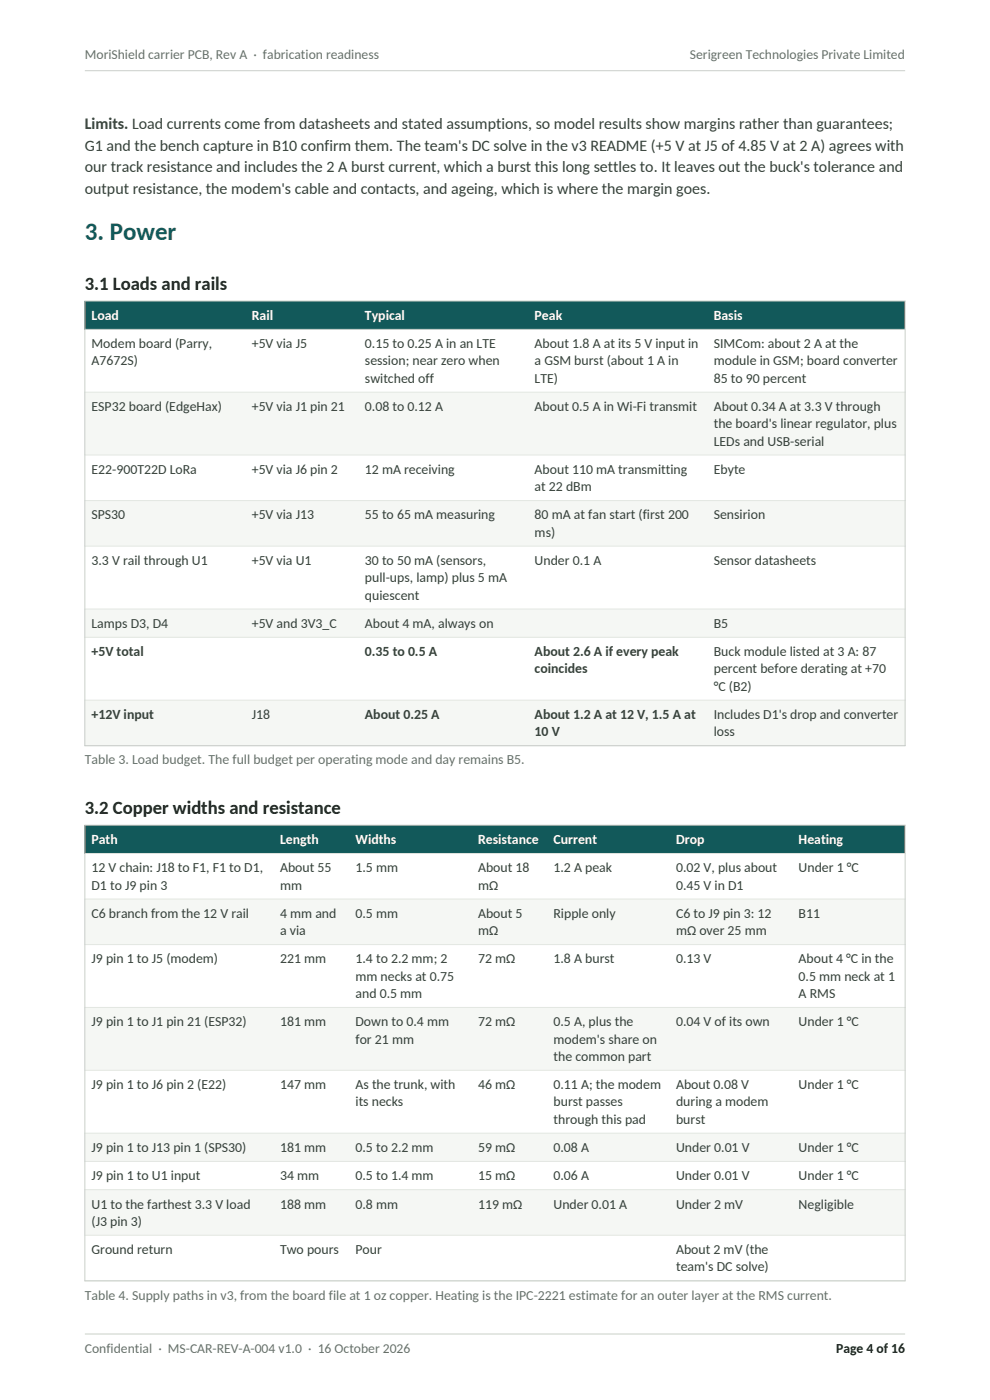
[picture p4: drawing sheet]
<svg xmlns="http://www.w3.org/2000/svg" width="210mm" height="297mm" viewBox="0 0 210 297" stroke-linecap="round" stroke-linejoin="round" font-family="sans-serif">
<defs><g id="words">
<text font-size="5.3" fill="#12595a" x="18" y="50.8">3. Power</text>
<g font-size="4" fill="#1a1f1d">
<text x="18" y="61.5">3.1 Loads and rails</text>
<text x="18" y="172.7">3.2 Copper widths and resistance</text>
</g>
<g font-size="3.4" fill="#354039">
<text x="18" y="27.4">Limits. Load currents come from datasheets and stated assumptions, so model results show margins rather than guarantees;</text>
<text x="18" y="32">G1 and the bench capture in B10 confirm them. The team's DC solve in the v3 README (+5 V at J5 of 4.85 V at 2 A) agrees with</text>
<text x="18" y="36.6">our track resistance and includes the 2 A burst current, which a burst this long settles to. It leaves out the buck's tolerance and</text>
<text x="18" y="41.1">output resistance, the modem's cable and contacts, and ageing, which is where the margin goes.</text>
</g>
<g font-size="2.9" fill="#66716b">
<text x="18" y="12.6">MoriShield carrier PCB, Rev A · fabrication readiness</text>
<text x="146.4" y="12.6">Serigreen Technologies Private Limited</text>
<text x="18" y="162.2">Table 3. Load budget. The full budget per operating mode and day remains B5.</text>
<text x="18" y="275.7">Table 4. Supply paths in v3, from the board file at 1 oz copper. Heating is the IPC-2221 estimate for an outer layer at the RMS current.</text>
<text x="18" y="287">Confidential · MS-CAR-REV-A-004 v1.0 · 16 October 2026</text>
</g>
<g font-size="2.9" fill="#fff">
<text x="19.4" y="67.9">Load</text>
<text x="53.4" y="67.9">Rail</text>
<text x="77.4" y="67.9">Typical</text>
<text x="113.4" y="67.9">Peak</text>
<text x="151.4" y="67.9">Basis</text>
<text x="19.4" y="179">Path</text>
<text x="59.4" y="179">Length</text>
<text x="75.4" y="179">Widths</text>
<text x="101.4" y="179">Resistance</text>
<text x="117.4" y="179">Current</text>
<text x="143.4" y="179">Drop</text>
<text x="169.4" y="179">Heating</text>
</g>
<g font-size="2.9" fill="#354039">
<text x="19.4" y="73.8">Modem board (Parry,</text>
<text x="19.4" y="77.5">A7672S)</text>
<text x="53.4" y="73.8">+5V via J5</text>
<text x="77.4" y="73.8">0.15 to 0.25 A in an LTE</text>
<text x="77.4" y="77.5">session; near zero when</text>
<text x="113.4" y="73.8">About 1.8 A at its 5 V input in</text>
<text x="113.4" y="77.5">a GSM burst (about 1 A in</text>
<text x="151.4" y="73.8">SIMCom: about 2 A at the</text>
<text x="151.4" y="77.5">module in GSM; board converter</text>
<text x="77.4" y="81.2">switched off</text>
<text x="113.4" y="81.2">LTE)</text>
<text x="151.4" y="81.2">85 to 90 percent</text>
<text x="19.4" y="87.2">ESP32 board (EdgeHax)</text>
<text x="53.4" y="87.2">+5V via J1 pin 21</text>
<text x="77.4" y="87.2">0.08 to 0.12 A</text>
<text x="113.4" y="87.2">About 0.5 A in Wi-Fi transmit</text>
<text x="151.4" y="87.2">About 0.34 A at 3.3 V through</text>
<text x="151.4" y="90.9">the board's linear regulator, plus</text>
<text x="151.4" y="94.5">LEDs and USB-serial</text>
<text x="19.4" y="100.5">E22-900T22D LoRa</text>
<text x="53.4" y="100.5">+5V via J6 pin 2</text>
<text x="77.4" y="100.5">12 mA receiving</text>
<text x="113.4" y="100.5">About 110 mA transmitting</text>
<text x="151.4" y="100.5">Ebyte</text>
<text x="113.4" y="104.2">at 22 dBm</text>
<text x="19.4" y="110.2">SPS30</text>
<text x="53.4" y="110.2">+5V via J13</text>
<text x="77.4" y="110.2">55 to 65 mA measuring</text>
<text x="113.4" y="110.2">80 mA at fan start (first 200</text>
<text x="113.4" y="113.9">ms)</text>
<text x="151.4" y="110.2">Sensirion</text>
<text x="19.4" y="119.8">3.3 V rail through U1</text>
<text x="53.4" y="119.8">+5V via U1</text>
<text x="77.4" y="119.8">30 to 50 mA (sensors,</text>
<text x="113.4" y="119.8">Under 0.1 A</text>
<text x="151.4" y="119.8">Sensor datasheets</text>
<text x="77.4" y="123.5">pull-ups, lamp) plus 5 mA</text>
<text x="77.4" y="127.2">quiescent</text>
<text x="19.4" y="133.2">Lamps D3, D4</text>
<text x="53.4" y="133.2">+5V and 3V3_C</text>
<text x="77.4" y="133.2">About 4 mA, always on</text>
<text x="151.4" y="133.2">B5</text>
<text x="19.4" y="139.2">+5V total</text>
<text x="77.4" y="139.2">0.35 to 0.5 A</text>
<text x="113.4" y="139.2">About 2.6 A if every peak</text>
<text x="113.4" y="142.9">coincides</text>
<text x="151.4" y="139.2">Buck module listed at 3 A: 87</text>
<text x="151.4" y="142.9">percent before derating at +70</text>
<text x="151.4" y="146.5">°C (B2)</text>
<text x="19.4" y="152.5">+12V input</text>
<text x="53.4" y="152.5">J18</text>
<text x="77.4" y="152.5">About 0.25 A</text>
<text x="113.4" y="152.5">About 1.2 A at 12 V, 1.5 A at</text>
<text x="151.4" y="152.5">Includes D1's drop and converter</text>
<text x="113.4" y="156.2">10 V</text>
<text x="151.4" y="156.2">loss</text>
<text x="19.4" y="185">12 V chain: J18 to F1, F1 to D1,</text>
<text x="59.4" y="185">About 55</text>
<text x="75.4" y="185">1.5 mm</text>
<text x="101.4" y="185">About 18</text>
<text x="117.4" y="185">1.2 A peak</text>
<text x="143.4" y="185">0.02 V, plus about</text>
<text x="169.4" y="185">Under 1 °C</text>
<text x="19.4" y="188.7">D1 to J9 pin 3</text>
<text x="59.4" y="188.7">mm</text>
<text x="101.4" y="188.7">mΩ</text>
<text x="143.4" y="188.7">0.45 V in D1</text>
<text x="19.4" y="194.7">C6 branch from the 12 V rail</text>
<text x="59.4" y="194.7">4 mm and</text>
<text x="75.4" y="194.7">0.5 mm</text>
<text x="101.4" y="194.7">About 5</text>
<text x="117.4" y="194.7">Ripple only</text>
<text x="143.4" y="194.7">C6 to J9 pin 3: 12</text>
<text x="169.4" y="194.7">B11</text>
<text x="59.4" y="198.4">a via</text>
<text x="101.4" y="198.4">mΩ</text>
<text x="143.4" y="198.4">mΩ over 25 mm</text>
<text x="19.4" y="204.4">J9 pin 1 to J5 (modem)</text>
<text x="59.4" y="204.4">221 mm</text>
<text x="75.4" y="204.4">1.4 to 2.2 mm; 2</text>
<text x="75.4" y="208">mm necks at 0.75</text>
<text x="101.4" y="204.4">72 mΩ</text>
<text x="117.4" y="204.4">1.8 A burst</text>
<text x="143.4" y="204.4">0.13 V</text>
<text x="169.4" y="204.4">About 4 °C in the</text>
<text x="169.4" y="208">0.5 mm neck at 1</text>
<text x="75.4" y="211.7">and 0.5 mm</text>
<text x="169.4" y="211.7">A RMS</text>
<text x="19.4" y="217.7">J9 pin 1 to J1 pin 21 (ESP32)</text>
<text x="59.4" y="217.7">181 mm</text>
<text x="75.4" y="217.7">Down to 0.4 mm</text>
<text x="75.4" y="221.4">for 21 mm</text>
<text x="101.4" y="217.7">72 mΩ</text>
<text x="117.4" y="217.7">0.5 A, plus the</text>
<text x="117.4" y="221.4">modem's share on</text>
<text x="143.4" y="217.7">0.04 V of its own</text>
<text x="169.4" y="217.7">Under 1 °C</text>
<text x="117.4" y="225">the common part</text>
<text x="19.4" y="231">J9 pin 1 to J6 pin 2 (E22)</text>
<text x="59.4" y="231">147 mm</text>
<text x="75.4" y="231">As the trunk, with</text>
<text x="101.4" y="231">46 mΩ</text>
<text x="117.4" y="231">0.11 A; the modem</text>
<text x="143.4" y="231">About 0.08 V</text>
<text x="169.4" y="231">Under 1 °C</text>
<text x="75.4" y="234.7">its necks</text>
<text x="117.4" y="234.7">burst passes</text>
<text x="117.4" y="238.4">through this pad</text>
<text x="143.4" y="234.7">during a modem</text>
<text x="143.4" y="238.4">burst</text>
<text x="19.4" y="244.4">J9 pin 1 to J13 pin 1 (SPS30)</text>
<text x="59.4" y="244.4">181 mm</text>
<text x="75.4" y="244.4">0.5 to 2.2 mm</text>
<text x="101.4" y="244.4">59 mΩ</text>
<text x="117.4" y="244.4">0.08 A</text>
<text x="143.4" y="244.4">Under 0.01 V</text>
<text x="169.4" y="244.4">Under 1 °C</text>
<text x="19.4" y="250.4">J9 pin 1 to U1 input</text>
<text x="59.4" y="250.4">34 mm</text>
<text x="75.4" y="250.4">0.5 to 1.4 mm</text>
<text x="101.4" y="250.4">15 mΩ</text>
<text x="117.4" y="250.4">0.06 A</text>
<text x="143.4" y="250.4">Under 0.01 V</text>
<text x="169.4" y="250.4">Under 1 °C</text>
<text x="19.4" y="256.4">U1 to the farthest 3.3 V load</text>
<text x="59.4" y="256.4">188 mm</text>
<text x="75.4" y="256.4">0.8 mm</text>
<text x="101.4" y="256.4">119 mΩ</text>
<text x="117.4" y="256.4">Under 0.01 A</text>
<text x="143.4" y="256.4">Under 2 mV</text>
<text x="169.4" y="256.4">Negligible</text>
<text x="19.4" y="260">(J3 pin 3)</text>
<text x="19.4" y="266">Ground return</text>
<text x="59.4" y="266">Two pours</text>
<text x="75.4" y="266">Pour</text>
<text x="143.4" y="266">About 2 mV (the</text>
<text x="143.4" y="269.7">team's DC solve)</text>
</g>
<text font-size="2.9" fill="#1a1f1d" x="177.4" y="287">Page 4 of 16</text>
</g></defs>
<path d="M18 15h174M18 283h174" fill="none" stroke="#c9d0c8" stroke-width=".21"/>
<path d="M18 63.9h174v6h-174z" fill-rule="evenodd" fill="#12595a"/>
<g fill="#f5f7f4">
<path d="M18 83.2h174v13.3h-174z" fill-rule="evenodd"/>
<path d="M18 106.2h174v9.7h-174z" fill-rule="evenodd"/>
<path d="M18 129.2h174v6h-174z" fill-rule="evenodd"/>
<path d="M18 148.5h174v9.7h-174z" fill-rule="evenodd"/>
</g>
<path d="M18 69.9h174M18 83.2h174M18 96.5h174M18 106.2h174M18 115.9h174M18 129.2h174M18 135.2h174M18 148.5h174M18 158.2h174" fill="none" stroke="#e3e7e1" stroke-width=".21"/>
<path d="M18 63.9h174v94.3h-174z" fill="none" stroke="#c9d0c8" stroke-width=".21"/>
<path d="M18 175.1h174v6h-174z" fill-rule="evenodd" fill="#12595a"/>
<g fill="#f5f7f4">
<path d="M18 190.7h174v9.7h-174z" fill-rule="evenodd"/>
<path d="M18 213.7h174v13.4h-174z" fill-rule="evenodd"/>
<path d="M18 240.4h174v6h-174z" fill-rule="evenodd"/>
<path d="M18 252.4h174v9.7h-174z" fill-rule="evenodd"/>
</g>
<path d="M18 181.1h174M18 190.7h174M18 200.4h174M18 213.7h174M18 227.1h174M18 240.4h174M18 246.4h174M18 252.4h174M18 262.1h174M18 271.7h174" fill="none" stroke="#e3e7e1" stroke-width=".21"/>
<path d="M18 175.1h174v96.6h-174z" fill="none" stroke="#c9d0c8" stroke-width=".21"/>
<use href="#words"/>
</svg>
